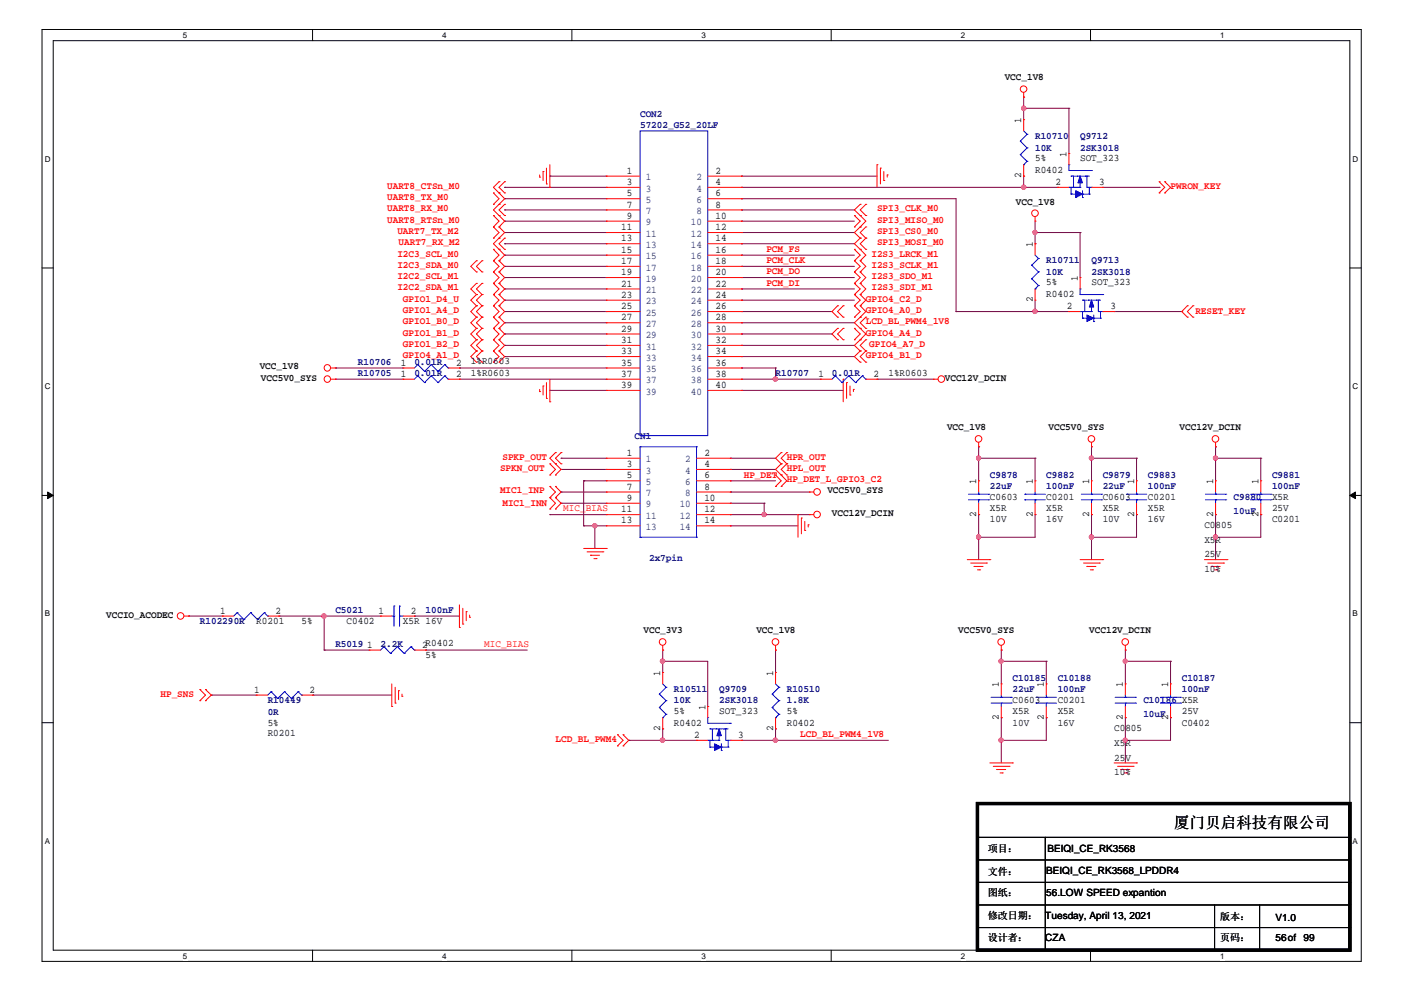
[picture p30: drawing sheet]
<svg xmlns="http://www.w3.org/2000/svg" width="297mm" height="210mm" viewBox="0 0 297 210" stroke-linecap="round" stroke-linejoin="round" font-family="sans-serif">
<defs><g id="words">
<text font-size="3.3" x="248.4" y="175.1">厦门贝启科技有限公司</text>
<g font-size="2.2">
<text x="216.1" y="26" transform="rotate(-90 216.1 26)">1</text>
<text x="225.6" y="33.2" transform="rotate(-90 225.6 33.2)">1</text>
<text x="132.6" y="36.8">1</text>
<text x="132.6" y="39.1">3</text>
<text x="132.6" y="41.5">5</text>
<text x="151.4" y="36.8">2</text>
<text x="151.4" y="39.1">4</text>
<text x="151.4" y="41.5">6</text>
<text x="216.1" y="37.7" transform="rotate(-90 216.1 37.7)">2</text>
<text x="223.3" y="39.1">2</text>
<text x="232.6" y="39.1">3</text>
<text x="132.6" y="43.9">7</text>
<text x="132.6" y="46.3">9</text>
<text x="151.4" y="43.9">8</text>
<text x="151.4" y="46.3">10</text>
<text x="131.4" y="48.7">11</text>
<text x="131.4" y="51.1">13</text>
<text x="131.4" y="53.5">15</text>
<text x="151.4" y="48.7">12</text>
<text x="151.4" y="51.1">14</text>
<text x="151.4" y="53.5">16</text>
<text x="218.5" y="52.3" transform="rotate(-90 218.5 52.3)">1</text>
<text x="131.4" y="55.9">17</text>
<text x="131.4" y="58.2">19</text>
<text x="151.4" y="55.9">18</text>
<text x="151.4" y="58.2">20</text>
<text x="228" y="59.5" transform="rotate(-90 228 59.5)">1</text>
<text x="131.4" y="60.6">21</text>
<text x="131.4" y="63">23</text>
<text x="131.4" y="65.4">25</text>
<text x="151.4" y="60.6">22</text>
<text x="151.4" y="63">24</text>
<text x="151.4" y="65.4">26</text>
<text x="218.5" y="64" transform="rotate(-90 218.5 64)">2</text>
<text x="225.7" y="65.4">2</text>
<text x="234.9" y="65.4">3</text>
<text x="131.4" y="67.8">27</text>
<text x="131.4" y="70.2">29</text>
<text x="151.4" y="67.8">28</text>
<text x="151.4" y="70.2">30</text>
<text x="84.8" y="77.4">1</text>
<text x="96.5" y="77.4">2</text>
<text x="131.4" y="72.6">31</text>
<text x="131.4" y="74.9">33</text>
<text x="131.4" y="77.4">35</text>
<text x="151.4" y="72.6">32</text>
<text x="151.4" y="74.9">34</text>
<text x="151.4" y="77.4">36</text>
<text x="84.8" y="79.7">1</text>
<text x="96.5" y="79.7">2</text>
<text x="131.4" y="79.7">37</text>
<text x="131.4" y="82.1">39</text>
<text x="151.4" y="79.7">38</text>
<text x="151.4" y="82.1">40</text>
<text x="173.2" y="79.7">1</text>
<text x="184.8" y="79.7">2</text>
<text x="132.6" y="96.4">1</text>
<text x="132.6" y="98.8">3</text>
<text x="132.6" y="101.2">5</text>
<text x="149" y="96.4">2</text>
<text x="149" y="98.8">4</text>
<text x="149" y="101.2">6</text>
<text x="132.6" y="103.6">7</text>
<text x="132.6" y="106">9</text>
<text x="149" y="103.6">8</text>
<text x="149" y="106">10</text>
<text x="206.5" y="102.5" transform="rotate(-90 206.5 102.5)">1</text>
<text x="218.5" y="102.5" transform="rotate(-90 218.5 102.5)">1</text>
<text x="230.4" y="102.5" transform="rotate(-90 230.4 102.5)">1</text>
<text x="239.9" y="102.5" transform="rotate(-90 239.9 102.5)">1</text>
<text x="256.7" y="102.5" transform="rotate(-90 256.7 102.5)">1</text>
<text x="266.2" y="102.5" transform="rotate(-90 266.2 102.5)">1</text>
<text x="131.4" y="108.4">11</text>
<text x="131.4" y="110.8">13</text>
<text x="149" y="108.4">12</text>
<text x="149" y="110.8">14</text>
<text x="206.5" y="109.3" transform="rotate(-90 206.5 109.3)">2</text>
<text x="218.5" y="109.3" transform="rotate(-90 218.5 109.3)">2</text>
<text x="230.4" y="109.3" transform="rotate(-90 230.4 109.3)">2</text>
<text x="239.9" y="109.3" transform="rotate(-90 239.9 109.3)">2</text>
<text x="256.7" y="109.3" transform="rotate(-90 256.7 109.3)">2</text>
<text x="266.2" y="109.3" transform="rotate(-90 266.2 109.3)">2</text>
<text x="46.6" y="129.9">1</text>
<text x="58.3" y="129.9">2</text>
<text x="80.1" y="129.9">1</text>
<text x="86.9" y="129.9">2</text>
<text x="77.7" y="137">1</text>
<text x="89.3" y="137">2R0402</text>
<text x="139.7" y="143.1" transform="rotate(-90 139.7 143.1)">1</text>
<text x="163.6" y="143.1" transform="rotate(-90 163.6 143.1)">1</text>
<text x="53.8" y="146.6">1</text>
<text x="65.4" y="146.6">2</text>
<text x="211.3" y="145.4" transform="rotate(-90 211.3 145.4)">1</text>
<text x="220.9" y="145.4" transform="rotate(-90 220.9 145.4)">1</text>
<text x="237.6" y="145.4" transform="rotate(-90 237.6 145.4)">1</text>
<text x="247.1" y="145.4" transform="rotate(-90 247.1 145.4)">1</text>
<text x="139.7" y="154.7" transform="rotate(-90 139.7 154.7)">2</text>
<text x="149.2" y="150.2" transform="rotate(-90 149.2 150.2)">1</text>
<text x="163.6" y="154.7" transform="rotate(-90 163.6 154.7)">2</text>
<text x="211.3" y="152.3" transform="rotate(-90 211.3 152.3)">2</text>
<text x="220.9" y="152.3" transform="rotate(-90 220.9 152.3)">2</text>
<text x="237.6" y="152.3" transform="rotate(-90 237.6 152.3)">2</text>
<text x="247.1" y="152.3" transform="rotate(-90 247.1 152.3)">2</text>
<text x="146.9" y="156.1">2</text>
<text x="156.2" y="156.1">3</text>
</g>
<g font-size="2.2" fill="#004080">
<text x="136.6" y="38.2">1</text>
<text x="136.6" y="40.5">3</text>
<text x="147.4" y="38.2">2</text>
<text x="147.4" y="40.5">4</text>
<text x="136.6" y="42.9">5</text>
<text x="136.6" y="45.3">7</text>
<text x="136.6" y="47.7">9</text>
<text x="146.2" y="47.7">10</text>
<text x="147.4" y="42.9">6</text>
<text x="147.4" y="45.3">8</text>
<text x="136.6" y="50.1">11</text>
<text x="136.6" y="52.5">13</text>
<text x="146.2" y="50.1">12</text>
<text x="146.2" y="52.5">14</text>
<text x="136.6" y="54.9">15</text>
<text x="136.6" y="57.2">17</text>
<text x="136.6" y="59.6">19</text>
<text x="146.2" y="54.9">16</text>
<text x="146.2" y="57.2">18</text>
<text x="146.2" y="59.6">20</text>
<text x="136.6" y="62">21</text>
<text x="136.6" y="64.4">23</text>
<text x="146.2" y="62">22</text>
<text x="146.2" y="64.4">24</text>
<text x="136.6" y="66.8">25</text>
<text x="136.6" y="69.2">27</text>
<text x="136.6" y="71.6">29</text>
<text x="146.2" y="66.8">26</text>
<text x="146.2" y="69.2">28</text>
<text x="146.2" y="71.6">30</text>
<text x="136.6" y="74">31</text>
<text x="136.6" y="76.3">33</text>
<text x="146.2" y="74">32</text>
<text x="146.2" y="76.3">34</text>
<text x="136.6" y="78.8">35</text>
<text x="136.6" y="81.1">37</text>
<text x="136.6" y="83.5">39</text>
<text x="146.2" y="78.8">36</text>
<text x="146.2" y="81.1">38</text>
<text x="146.2" y="83.5">40</text>
<text x="136.6" y="97.8">1</text>
<text x="136.6" y="100.2">3</text>
<text x="145" y="97.8">2</text>
<text x="145" y="100.2">4</text>
<text x="136.6" y="102.6">5</text>
<text x="136.6" y="105">7</text>
<text x="136.6" y="107.4">9</text>
<text x="143.8" y="107.4">10</text>
<text x="145" y="102.6">6</text>
<text x="145" y="105">8</text>
<text x="136.6" y="109.8">11</text>
<text x="136.6" y="112.2">13</text>
<text x="143.8" y="109.8">12</text>
<text x="143.8" y="112.2">14</text>
</g>
<g font-size="2.1">
<text x="212.6" y="17">VCC_1V8</text>
<text x="219" y="34.1">5%</text>
<text x="228.5" y="34.1">SOT_323</text>
<text x="219" y="36.5">R0402</text>
<text x="214.9" y="43.3">VCC_1V8</text>
<text x="221.4" y="62.8">R0402</text>
<text x="221.4" y="60.4">5%</text>
<text x="230.9" y="60.4">SOT_323</text>
<text x="99.6" y="77.1">1%R0603</text>
<text x="54.9" y="78.2">VCC_1V8</text>
<text x="55.2" y="80.5">VCC5V0_SYS</text>
<text x="99.6" y="79.5">1%R0603</text>
<text x="188" y="79.5">1%R0603</text>
<text x="199.9" y="80.5">VCC12V_DCIN</text>
<text x="200.4" y="91">VCC_1V8</text>
<text x="221.8" y="91">VCC5V0_SYS</text>
<text x="249.6" y="91">VCC12V_DCIN</text>
<text x="175" y="104.4">VCC5V0_SYS</text>
<text x="209.4" y="105.8">C0603</text>
<text x="221.4" y="105.8">C0201</text>
<text x="233.3" y="105.8">C0603</text>
<text x="242.9" y="105.8">C0201</text>
<text x="269.1" y="105.8">X5R</text>
<text x="176" y="109.2">VCC12V_DCIN</text>
<text x="209.4" y="108.1">X5R</text>
<text x="209.4" y="110.5">10V</text>
<text x="221.4" y="108.1">X5R</text>
<text x="221.4" y="110.5">16V</text>
<text x="233.3" y="108.1">X5R</text>
<text x="233.3" y="110.5">10V</text>
<text x="242.9" y="108.1">X5R</text>
<text x="242.9" y="110.5">16V</text>
<text x="254.8" y="111.7">C0805</text>
<text x="269.1" y="110.5">C0201</text>
<text x="269.1" y="108.1">25V</text>
<text x="254.8" y="114.8">X5R</text>
<text x="254.8" y="118">25V</text>
<text x="254.8" y="121">10%</text>
<text x="22.5" y="130.7">VCCIO_ACODEC</text>
<text x="54.2" y="132">R0201</text>
<text x="63.8" y="132">5%</text>
<text x="73.3" y="132">C0402</text>
<text x="85.3" y="132">X5R 16V</text>
<text x="136.1" y="134">VCC_3V3</text>
<text x="160" y="134">VCC_1V8</text>
<text x="202.7" y="134">VCC5V0_SYS</text>
<text x="230.5" y="134">VCC12V_DCIN</text>
<text x="90" y="139.2">5%</text>
<text x="214.2" y="148.7">C0603</text>
<text x="223.8" y="148.7">C0201</text>
<text x="56.6" y="155.7">R0201</text>
<text x="56.6" y="153.5">5%</text>
<text x="142.6" y="153.5">R0402</text>
<text x="142.6" y="151.1">5%</text>
<text x="152.1" y="151.1">SOT_323</text>
<text x="166.5" y="153.5">R0402</text>
<text x="166.5" y="151.1">5%</text>
<text x="214.2" y="151.1">X5R</text>
<text x="214.2" y="153.5">10V</text>
<text x="223.8" y="151.1">X5R</text>
<text x="223.8" y="153.5">16V</text>
<text x="235.7" y="154.7">C0805</text>
<text x="250" y="153.5">C0402</text>
<text x="250" y="151.1">25V</text>
<text x="235.7" y="157.8">X5R</text>
<text x="235.7" y="160.9">25V</text>
<text x="235.7" y="164">10%</text>
<text x="209" y="185.1">文件：</text>
<text x="209" y="180.3">项目：</text>
<text x="221.4" y="184.8">BEIQI_CE_RK3568_LPDDR4</text>
<text x="221.6" y="180.3">BEIQI_CE_RK3568</text>
<text x="209" y="189.6">图纸：</text>
<text x="221.4" y="189.6">56.LOW SPEED expantion</text>
<text x="209" y="194.4">修改日期：</text>
<text x="221.1" y="194.4">Tuesday, April 13, 2021</text>
<text x="258.1" y="194.6">版本：</text>
<text x="269.8" y="194.9">V1.0</text>
<text x="209" y="199.2">设计者：</text>
<text x="221.1" y="199.2">CZA</text>
<text x="258.1" y="199.2">页码：</text>
<text x="269.8" y="199.2">56of</text>
<text x="275.8" y="199.2">99</text>
</g>
<g font-size="2.1" fill="#000080">
<text x="135.4" y="24.7">CON2</text>
<text x="135.4" y="27.1">57202_G52_20LF</text>
<text x="219" y="29.4">R10710</text>
<text x="228.5" y="29.4">Q9712</text>
<text x="219" y="31.8">10K</text>
<text x="228.5" y="31.8">2SK3018</text>
<text x="221.4" y="55.7">R10711</text>
<text x="221.4" y="58.1">10K</text>
<text x="230.9" y="55.7">Q9713</text>
<text x="230.9" y="58.1">2SK3018</text>
<text x="75.7" y="77.2">R10706</text>
<text x="87.7" y="77.2">0.01R</text>
<text x="75.7" y="79.6">R10705</text>
<text x="87.7" y="79.6">0.01R</text>
<text x="164.1" y="79.6">R10707</text>
<text x="176" y="79.6">0.01R</text>
<text x="134.2" y="92.9">CN1</text>
<text x="209.4" y="101.1">C9878</text>
<text x="221.4" y="101.1">C9882</text>
<text x="233.3" y="101.1">C9879</text>
<text x="242.9" y="101.1">C9883</text>
<text x="269.1" y="101.1">C9881</text>
<text x="209.4" y="103.5">22uF</text>
<text x="221.4" y="103.5">100nF</text>
<text x="233.3" y="103.5">22uF</text>
<text x="242.9" y="103.5">100nF</text>
<text x="261" y="105.8">C9880</text>
<text x="269.1" y="103.5">100nF</text>
<text x="261" y="108.7">10uF</text>
<text x="137.3" y="118.8">2x7pin</text>
<text x="71" y="129.7">C5021</text>
<text x="90" y="129.7">100nF</text>
<text x="42.3" y="132.1">R102290R</text>
<text x="71" y="136.9">R5019</text>
<text x="80.5" y="136.9">2.2K</text>
<text x="56.6" y="148.8">R10449</text>
<text x="142.6" y="146.4">R10511</text>
<text x="142.6" y="148.8">10K</text>
<text x="152.1" y="146.4">Q9709</text>
<text x="152.1" y="148.8">2SK3018</text>
<text x="166.5" y="146.4">R10510</text>
<text x="166.5" y="148.8">1.8K</text>
<text x="214.2" y="144">C10185</text>
<text x="214.2" y="146.4">22uF</text>
<text x="223.8" y="144">C10188</text>
<text x="223.8" y="146.4">100nF</text>
<text x="241.9" y="148.8">C10186 X5R</text>
<text x="250" y="144">C10187</text>
<text x="250" y="146.4">100nF</text>
<text x="56.6" y="151.2">0R</text>
<text x="241.9" y="151.7">10uF</text>
</g>
<g font-size="2.1" fill="#f00">
<text x="81.9" y="39.9">UART8_CTSn_M0</text>
<text x="247.6" y="39.9">PWRON_KEY</text>
<text x="81.9" y="42.3">UART8_TX_M0</text>
<text x="81.9" y="44.7">UART8_RX_M0</text>
<text x="81.9" y="47.1">UART8_RTSn_M0</text>
<text x="185.5" y="47.1">SPI3_MISO_M0</text>
<text x="185.5" y="44.7">SPI3_CLK_M0</text>
<text x="84.1" y="49.5">UART7_TX_M2</text>
<text x="84.3" y="51.9">UART7_RX_M2</text>
<text x="162.1" y="53.3">PCM_FS</text>
<text x="185.5" y="49.5">SPI3_CS0_M0</text>
<text x="185.5" y="51.9">SPI3_MOSI_M0</text>
<text x="84.1" y="56.7">I2C3_SDA_M0</text>
<text x="84.1" y="54.3">I2C3_SCL_M0</text>
<text x="84.1" y="59.1">I2C2_SCL_M1</text>
<text x="162.1" y="55.7">PCM_CLK</text>
<text x="162.1" y="58.1">PCM_DO</text>
<text x="184.4" y="59.1">I2S3_SDO_M1</text>
<text x="184.4" y="56.7">I2S3_SCLK_M1</text>
<text x="184.4" y="54.3">I2S3_LRCK_M1</text>
<text x="84.1" y="61.4">I2C2_SDA_M1</text>
<text x="85.3" y="63.8">GPIO1_D4_U</text>
<text x="162.1" y="60.5">PCM_DI</text>
<text x="183.2" y="63.8">GPIO4_C2_D</text>
<text x="184.4" y="61.4">I2S3_SDI_M1</text>
<text x="85.3" y="66.2">GPIO1_A4_D</text>
<text x="85.3" y="71">GPIO1_B1_D</text>
<text x="85.3" y="68.6">GPIO1_B0_D</text>
<text x="183.2" y="71">GPIO4_A4_D</text>
<text x="183.2" y="66.2">GPIO4_A0_D</text>
<text x="183.2" y="68.6">LCD_BL_PWM4_1V8</text>
<text x="252.9" y="66.4">RESET_KEY</text>
<text x="85.3" y="75.7">GPIO4_A1_D</text>
<text x="85.3" y="73.4">GPIO1_B2_D</text>
<text x="183.2" y="75.7">GPIO4_B1_D</text>
<text x="183.9" y="73.4">GPIO4_A7_D</text>
<text x="105.8" y="99.6">SPKN_OUT</text>
<text x="106.3" y="97.3">SPKP_OUT</text>
<text x="157.4" y="101.1">HP_DET</text>
<text x="166.5" y="99.6">HPL_OUT</text>
<text x="166.5" y="97.3">HPR_OUT</text>
<text x="105.8" y="104.4">MIC1_INP</text>
<text x="106.3" y="107">MIC1_INN</text>
<text x="166.5" y="102">HP_DET_L_GPIO3_C2</text>
<text x="119.2" y="108.2">MIC_BIAS</text>
<text x="102.4" y="136.9">MIC_BIAS</text>
<text x="34" y="147.4">HP_SNS</text>
<text x="169.3" y="156">LCD_BL_PWM4_1V8</text>
<text x="117.5" y="156.9">LCD_BL_PWM4</text>
</g>
<g font-size="1.7">
<text x="38.7" y="8">5</text>
<text x="93.6" y="8">4</text>
<text x="148.4" y="8">3</text>
<text x="203.3" y="8">2</text>
<text x="258.1" y="8">1</text>
<text x="9.5" y="34.2">D</text>
<text x="286.2" y="34.2">D</text>
<text x="9.5" y="82.3">C</text>
<text x="286.2" y="82.3">C</text>
<text x="9.5" y="130.4">B</text>
<text x="286.2" y="130.4">B</text>
<text x="9.5" y="178.5">A</text>
<text x="286.2" y="178.5">A</text>
<text x="38.7" y="202.8">5</text>
<text x="93.6" y="202.8">4</text>
<text x="148.4" y="202.8">3</text>
<text x="203.3" y="202.8">2</text>
<text x="258.1" y="202.8">1</text>
</g>
</g></defs>
<path d="M8.9 6.2h279.1v197.2h-279.1zM11.3 8.6h274.3v192.5h-274.3z" fill="none" stroke="#000" stroke-width=".21"/>
<g fill="#fff">
<path d="M38.7 6.5h.9v1.9h-.9z"/>
<path d="M38.7 201.3h.9v1.9h-.9z"/>
</g>
<path d="M66.1 6.2v2.4M66.1 201.1v2.3" fill="none" stroke="#000" stroke-width=".21"/>
<g fill="#fff">
<path d="M93.6 6.5h.9v1.9h-.9z"/>
<path d="M93.6 201.3h.9v1.9h-.9z"/>
</g>
<path d="M121 6.2v2.4M121 201.1v2.3" fill="none" stroke="#000" stroke-width=".21"/>
<g fill="#fff">
<path d="M148.4 6.5h1v1.9h-1z"/>
<path d="M148.4 201.3h1v1.9h-1z"/>
</g>
<path d="M175.9 6.2v2.4M175.9 201.1v2.3" fill="none" stroke="#000" stroke-width=".21"/>
<g fill="#fff">
<path d="M203.3 6.5h.9v1.9h-.9z"/>
<path d="M203.3 201.3h.9v1.9h-.9z"/>
</g>
<path d="M230.7 6.2v2.4M230.7 201.1v2.3" fill="none" stroke="#000" stroke-width=".21"/>
<g fill="#fff">
<path d="M258.1 6.5h1v1.9h-1z"/>
<path d="M258.1 201.3h1v1.9h-1z"/>
<path d="M9.5 32.7h1.2v1.9h-1.2z"/>
<path d="M286.2 32.7h1.2v1.9h-1.2z"/>
<path d="M9.5 80.7h1.2v1.9h-1.2z"/>
<path d="M286.2 80.7h1.2v1.9h-1.2z"/>
</g>
<path d="M8.9 56.7h2.4M285.6 56.7h2.4" fill="none" stroke="#000" stroke-width=".21"/>
<g fill="#fff">
<path d="M9.5 128.9h1.1v1.9h-1.1z"/>
<path d="M286.2 128.9h1.1v1.9h-1.1z"/>
</g>
<path d="M8.9 104.8h2.4M285.6 104.8h2.4" fill="none" stroke="#000" stroke-width=".21"/>
<g fill="#000" stroke="#000" stroke-width=".21">
<path d="M10.1 104.1l1.2 .7-1.2 .7z" fill-rule="evenodd"/>
<path d="M285.6 104.8l1.2-.7v1.4z" fill-rule="evenodd"/>
</g>
<g fill="#fff">
<path d="M9.5 177h1.1v1.9h-1.1z"/>
<path d="M286.2 177h1.1v1.9h-1.1z"/>
</g>
<g fill="none" stroke="#000" stroke-width=".21">
<path d="M8.9 152.9h2.4M285.6 152.9h2.4M206.8 177.2h78.8M221.1 177.2v23.9M285.6 177.2h.1M206.8 186.7h78.8M206.8 191.5h78.8M206.8 196.3h78.8M206.8 182h78.8M257 191.5v9.6M266.5 191.5v9.6M285.6 186.7h.1"/>
<path d="M285.6 191.5h.1M285.6 196.3h.1M285.6 182h.1M221.1 201.1h.1M257 201.1h.1M266.5 201.1h.1"/>
</g>
<g fill="none" stroke="#800040" stroke-width=".21">
<path d="M106.8 39.6h.1M106.8 39.6h21.5M116.3 37.3h.1M116.3 37.3h12M156.9 37.3h.1M156.9 39.6h.1M156.9 39.6h66.9M156.9 37.3h28.6M216.6 22.9h.1M216.6 37.3h.1M216.6 20.5h.1M216.6 39.6h.1"/>
<path d="M216.6 20.5v4.8M216.6 37.3v2.3M216.6 22.9h9.5M226.1 22.9h.1M226.1 22.9v9.6M233.3 39.6h11.9M245.2 39.6h.1M106.8 42.1h.1M106.8 44.4h.1M106.8 46.8h.1M106.8 49.2h.1M106.8 51.6h.1"/>
<path d="M106.8 54h.1M106.8 56.4h.1M106.8 58.7h.1M106.8 42.1h21.5M106.8 44.4h21.5M106.8 46.8h21.5M106.8 49.2h21.5M106.8 51.6h21.5M106.8 54h21.5M106.8 56.4h21.5M106.8 58.7h21.5M156.9 56.4h.1"/>
<path d="M156.9 54h.1M156.9 58.7h.1M156.9 44.4h.1M156.9 46.8h.1M156.9 49.2h.1M156.9 51.6h.1M156.9 42.1h.1M156.9 42.1h45.4v23.8M156.9 44.4h23.9M156.9 46.8h23.9M156.9 49.2h23.9M156.9 51.6h23.9"/>
<path d="M156.9 54h23.9M156.9 56.4h23.9M156.9 58.7h23.9M219 51.6h.1M219 49.2h.1M219 49.2h9.5M219 46.8v4.8M228.5 49.2h.1M228.5 49.2v9.5M71 77.9h.1M71 77.9h14.3M97.2 77.9h.1"/>
<path d="M97.2 77.9h31.1M106.8 61.1h.1M106.8 75.5h.1M106.8 70.7h.1M106.8 68.3h.1M106.8 65.9h.1M106.8 63.5h.1M106.8 73.1h.1M106.8 61.1h21.5M106.8 75.5h21.5M106.8 70.7h21.5M106.8 63.5h21.5"/>
<path d="M106.8 65.9h21.5M106.8 68.3h21.5M106.8 73.1h21.5M156.9 61.1h.1M156.9 77.9h.1M156.9 75.5h.1M156.9 70.7h.1M156.9 63.5h.1M156.9 65.9h.1M156.9 73.1h.1M156.9 68.3h.1M156.9 61.1h23.9"/>
<path d="M156.9 77.9h7.2M156.9 75.5h23.9M156.9 70.7h19.1M156.9 63.5h23.9M156.9 65.9h19.1M156.9 68.3h23.9M156.9 73.1h23.9M164.1 77.9h.1M164.1 77.9v2.3M202.3 65.9h.1M202.3 65.9h23.8M219 65.9h.1"/>
<path d="M219 63.5v2.4M235.7 65.9h14.3M250 65.9h.1M71 80.2h.1M71 80.2h14.3M97.2 80.2h.1M97.2 80.2h31.1M116.3 82.6h.1M116.3 82.6h12M118.7 99.3h.1M118.7 97h.1M118.7 97h9.6"/>
<path d="M118.7 99.3h9.6M154.5 97h.1M154.5 99.3h.1M154.5 97h9.6M154.5 99.3h9.6M156.9 82.6h.1M156.9 80.2h.1M156.9 82.6h21.5M156.9 80.2h16.7M164.1 80.2h.1M185.5 80.2h.1M185.5 80.2h12"/>
<path d="M207.1 97h.1M207.1 94.5h.1M207.1 94.5v7.2M207.1 97h11.9M219 97h.1M219 97v4.7M230.9 97h.1M230.9 94.5h.1M230.9 97h9.6M230.9 94.5v7.2M240.5 97h.1M240.5 97v4.7"/>
<path d="M257.2 97h.1M257.2 94.5h.1M257.2 97h9.5M257.2 94.5v7.2M266.7 97h.1M266.7 97v4.7M116.3 108.9h.1M116.3 108.9h12M118.7 104.1h.1M118.7 106.5h.1M118.7 104.1h9.6M118.7 106.5h9.6"/>
<path d="M123.5 101.7h.1M123.5 111.3h.1M123.5 101.7h4.8M123.5 111.3h4.8M123.5 101.7v9.6M125.9 111.3h.1M125.9 111.3v4.7M154.5 101.7h.1M154.5 108.9h.1M154.5 111.3h.1M154.5 106.5h.1M154.5 104.1h.1"/>
<path d="M154.5 101.7h9.6M154.5 108.9h16.7M154.5 104.1h16.7M154.5 106.5h7.2M154.5 111.3h14.3M161.7 108.9h.1M161.7 106.5h.1M161.7 106.5v2.4M207.1 108.9h.1M207.1 113.7h.1M207.1 108.9v9.5M219 108.9h.1"/>
<path d="M219 108.9v4.8h-11.9M230.9 108.9h.1M230.9 113.7h.1M230.9 108.9v9.5M240.5 108.9h.1M240.5 108.9v4.8h-9.6M257.2 108.9h.1M257.2 113.7h.1M257.2 108.9v9.5M266.7 108.9h.1M266.7 108.9v4.8h-9.5M39.9 130.4h.1"/>
<path d="M39.9 130.4h7.2M59 130.4h.1M59 130.4h21.5M68.6 137.6h.1M68.6 130.4h.1M68.6 137.6h9.5M68.6 130.4v7.2M87.7 130.4h.1M87.7 130.4h9.5M90 137.6h.1M90 137.6h21.5M140.2 139.9h.1"/>
<path d="M140.2 137.6h.1M140.2 139.9h9.5v9.6M140.2 137.6v4.7M164.1 137.6h.1M164.1 137.6v4.7M211.8 139.9h.1M211.8 137.6h.1M211.8 137.6v7.1M211.8 139.9h9.6M221.4 139.9h.1M221.4 139.9v4.8M238.1 139.9h.1"/>
<path d="M238.1 137.6h.1M238.1 139.9h9.5M238.1 137.6v7.1M247.6 139.9h.1M247.6 139.9v4.8M44.7 147.1h.1M44.7 147.1h9.5M66.2 147.1h.1M66.2 147.1h16.7M133 156.6h.1M133 156.6h14.4M140.2 154.2h.1"/>
<path d="M140.2 156.6h.1M140.2 154.2v2.4M149.7 149.5h.1M156.9 156.6h.1M156.9 156.6h31.1M164.1 156.6h.1M164.1 154.2h.1M164.1 154.2v2.4M211.8 151.9h.1M211.8 156.6h.1M211.8 151.9v9.5M221.4 151.9h.1"/>
<path d="M221.4 151.9v4.7h-9.6M238.1 151.9h.1M238.1 156.6h.1M238.1 151.9v9.5M247.6 151.9h.1M247.6 151.9v4.7h-9.5"/>
</g>
<g fill="#f0f" stroke="#f0f" stroke-width=".21">
<circle cx="164" cy="80.2" r=".46"/>
<circle cx="207" cy="96.9" r=".45"/>
<circle cx="207" cy="113.6" r=".46"/>
<circle cx="230.9" cy="113.6" r=".46"/>
<circle cx="230.9" cy="96.9" r=".45"/>
<circle cx="257.1" cy="113.6" r=".46"/>
<circle cx="257.1" cy="96.9" r=".45"/>
<circle cx="68.5" cy="130.4" r=".47"/>
<circle cx="161.6" cy="108.9" r=".45"/>
<circle cx="211.8" cy="156.6" r=".46"/>
<circle cx="211.8" cy="139.9" r=".46"/>
<circle cx="238.1" cy="156.6" r=".45"/>
<circle cx="238.1" cy="139.9" r=".45"/>
<circle cx="125.8" cy="111.2" r=".45"/>
<circle cx="164" cy="156.6" r=".46"/>
<circle cx="140.2" cy="156.6" r=".46"/>
<circle cx="140.2" cy="139.9" r=".46"/>
<circle cx="216.6" cy="22.9" r=".47"/>
<circle cx="216.6" cy="39.6" r=".46"/>
<circle cx="218.9" cy="65.9" r=".46"/>
<circle cx="219" cy="49.2" r=".45"/>
</g>
<g fill="none" stroke="#f00" stroke-width=".21">
<path d="M216.6 19.6v.9M105.6 38.5h.1M105.6 38.5l-1.2 1.1 1.2 1.2M106.8 38.5h.1M106.8 38.5l-1.2 1.1 1.2 1.2M114.2 37.5h.1M114.2 37v.5M114.9 36.3h.1M114.9 36.3v1.9M115.6 38.9h.1M115.6 35.6v3.3M116.3 39.6h.1"/>
<path d="M116.3 34.9v4.7M128.3 37.3h.1M128.3 39.6h.1M128.3 37.3h7.1M128.3 39.6h7.1M149.7 37.3h7.2M149.7 39.6h7.2M156.9 37.3h.1M156.9 39.6h.1M185.5 34.9h.1M185.5 34.9v4.7M186.3 35.6h.1"/>
<path d="M186.3 35.6v3.3M187 38.2h.1M187 36.3v1.9M187.7 37h.1M187.7 37v.5M216.6 20.5h.1M216.6 25.3h.1M216.6 37.3h.1M216.6 25.3v2.4M216.6 34.9v2.4M223.8 39.6h.1M223.8 39.6h2.3"/>
<path d="M226.1 32.5h.1M226.1 32.5v2.4M230.9 39.6h2.4M233.3 39.6h.1M245.2 38.5h.1M245.2 38.5l1.2 1.1-1.2 1.2M246.4 38.5h.1M246.4 38.5l1.2 1.1-1.2 1.2M100.8 57.5h.1M100.8 55.2h.1M100.8 60h.1M100.8 55.2l-1.2 1.2 1.2 1.1"/>
<path d="M100.8 60l-1.2 1.1 1.2 1.2M102 57.5h.1M102 55.2h.1M102 60h.1M102 60l-1.2 1.1 1.2 1.2M102 55.2l-1.2 1.2 1.2 1.1M104.4 40.8h.1M104.4 43.2h.1M104.4 45.6h.1M104.4 48h.1M104.4 57.5h.1M104.4 55.2h.1"/>
<path d="M104.4 52.8h.1M104.4 50.4h.1M104.4 60h.1M104.4 40.8l1.2 1.3-1.2 1.1M104.4 45.6l1.2 1.2-1.2 1.2M104.4 55.2l1.2 1.2-1.2 1.1M104.4 60l1.2 1.1-1.2 1.2M104.4 52.8l1.2 1.2-1.2 1.2M104.4 48l1.2 1.2-1.2 1.2M104.4 57.5l1.2 1.2-1.2 1.3M105.6 43.2h.1M105.6 40.8h.1"/>
<path d="M105.6 45.6h.1M105.6 48h.1M105.6 55.2h.1M105.6 57.5h.1M105.6 52.8h.1M105.6 50.4h.1M105.6 60h.1M105.6 40.8l1.2 1.3-2.4 2.3 2.4 2.4-1.2 1.2M105.6 55.2l1.2 1.2-1.2 1.1M105.6 48l1.2 1.2-2.4 2.4 1.2 1.2M105.6 52.8l1.2 1.2-1.2 1.2M105.6 60l1.2 1.1-1.2 1.2"/>
<path d="M105.6 57.5l1.2 1.2-1.2 1.3M106.8 43.2h.1M106.8 45.6h.1M106.8 40.8h.1M106.8 50.4h.1M106.8 52.8h.1M106.8 43.2l-1.2 1.2 1.2 1.2M106.8 50.4l-1.2 1.2 1.2 1.2M128.3 42.1h.1M128.3 44.4h.1M128.3 46.8h.1M128.3 49.2h.1"/>
<path d="M128.3 51.6h.1M128.3 54h.1M128.3 56.4h.1M128.3 58.7h.1M128.3 42.1h7.1M128.3 44.4h7.1M128.3 46.8h7.1M128.3 49.2h7.1M128.3 51.6h7.1M128.3 54h7.1M128.3 56.4h7.1M128.3 58.7h7.1"/>
<path d="M149.7 42.1h7.2M149.7 44.4h7.2M149.7 46.8h7.2M149.7 49.2h7.2M149.7 51.6h7.2M149.7 54h7.2M149.7 56.4h7.2M149.7 58.7h7.2M156.9 42.1h.1M156.9 44.4h.1M156.9 46.8h.1M156.9 49.2h.1"/>
<path d="M156.9 51.6h.1M156.9 54h.1M156.9 56.4h.1M156.9 58.7h.1M180.8 48h.1M180.8 45.6h.1M180.8 60h.1M180.8 57.5h.1M180.8 55.2h.1M180.8 52.8h.1M180.8 45.6l1.2 1.2-1.2 1.2M180.8 57.5l1.2 1.2-1.2 1.3"/>
<path d="M180.8 60l1.2 1.1-1.2 1.2M180.8 55.2l1.2 1.2-1.2 1.1M180.8 52.8l1.2 1.2-1.2 1.2M182 48h.1M182 45.6h.1M182 43.2h.1M182 50.4h.1M182 52.8h.1M182 60h.1M182 57.5h.1M182 55.2h.1M182 45.6l1.2 1.2-1.2 1.2"/>
<path d="M182 43.2l-1.2 1.2 1.2 1.2M182 48l-1.2 1.2 1.2 1.2M182 50.4l-1.2 1.2 1.2 1.2M182 57.5l1.2 1.2-1.2 1.3M182 60l1.2 1.1-1.2 1.2M182 55.2l1.2 1.2-1.2 1.1M182 52.8l1.2 1.2-1.2 1.2M183.2 45.6h.1M183.2 43.2h.1M183.2 50.4h.1M183.2 48h.1M183.2 52.8h.1"/>
<path d="M183.2 43.2l-1.2 1.2 1.2 1.2M183.2 48l-1.2 1.2 1.2 1.2M183.2 50.4l-1.2 1.2 1.2 1.2M219 46.8h.1M219 51.6h.1M219 45.9v.9M219 51.6v2.4M228.5 58.7h.1M228.5 58.7v2.4M245.2 40.8h.1M246.4 40.8h.1M70 77.9h1"/>
<path d="M71 77.9h.1M85.3 77.9h.1M85.3 77.9h2.4M94.8 77.9h2.4M97.2 77.9h.1M100.8 76.6h.1M100.8 74.3h.1M100.8 62.3h.1M100.8 67.1h.1M100.8 64.7h.1M100.8 71.9h.1M100.8 69.5h.1"/>
<path d="M100.8 62.3l-1.2 1.2 1.2 1.2M100.8 67.1l-1.2 1.2 1.2 1.2M100.8 74.3l-1.2 1.2 1.2 1.1M100.8 71.9l-1.2 1.2 1.2 1.2M100.8 64.7l-1.2 1.2 1.2 1.2M100.8 69.5l-1.2 1.2 1.2 1.2M102 76.6h.1M102 74.3h.1M102 62.3h.1M102 67.1h.1M102 64.7h.1M102 71.9h.1"/>
<path d="M102 69.5h.1M102 74.3l-1.2 1.2 1.2 1.1M102 64.7l-1.2 1.2 1.2 1.2M102 69.5l-1.2 1.2 1.2 1.2M102 71.9l-1.2 1.2 1.2 1.2M102 62.3l-1.2 1.2 1.2 1.2M102 67.1l-1.2 1.2 1.2 1.2M104.4 76.6h.1M104.4 74.3h.1M104.4 62.3h.1M104.4 67.1h.1M104.4 64.7h.1"/>
<path d="M104.4 71.9h.1M104.4 69.5h.1M104.4 74.3l1.2 1.2-1.2 1.1M104.4 64.7l1.2 1.2-1.2 1.2M104.4 69.5l1.2 1.2-1.2 1.2M104.4 67.1l1.2 1.2-1.2 1.2M104.4 71.9l1.2 1.2-1.2 1.2M104.4 62.3l1.2 1.2-1.2 1.2M105.6 74.3h.1M105.6 76.6h.1M105.6 62.3h.1M105.6 64.7h.1"/>
<path d="M105.6 67.1h.1M105.6 69.5h.1M105.6 71.9h.1M105.6 62.3l1.2 1.2-1.2 1.2M105.6 74.3l1.2 1.2-1.2 1.1M105.6 67.1l1.2 1.2-1.2 1.2M105.6 64.7l1.2 1.2-1.2 1.2M105.6 71.9l1.2 1.2-1.2 1.2M105.6 69.5l1.2 1.2-1.2 1.2M128.3 61.1h.1M128.3 63.5h.1M128.3 65.9h.1"/>
<path d="M128.3 68.3h.1M128.3 70.7h.1M128.3 73.1h.1M128.3 75.5h.1M128.3 77.9h.1M128.3 77.9h7.1M128.3 65.9h7.1M128.3 61.1h7.1M128.3 63.5h7.1M128.3 68.3h7.1M128.3 70.7h7.1M128.3 73.1h7.1"/>
<path d="M128.3 75.5h7.1M149.7 77.9h7.2M149.7 65.9h7.2M149.7 61.1h7.2M149.7 63.5h7.2M149.7 68.3h7.2M149.7 70.7h7.2M149.7 73.1h7.2M149.7 75.5h7.2M156.9 61.1h.1M156.9 63.5h.1M156.9 65.9h.1"/>
<path d="M156.9 68.3h.1M156.9 70.7h.1M156.9 73.1h.1M156.9 75.5h.1M156.9 77.9h.1M177.2 71.9h.1M177.2 69.5h.1M177.2 67.1h.1M177.2 64.7h.1M177.2 69.5l-1.2 1.2 1.2 1.2M177.2 64.7l-1.2 1.2 1.2 1.2M178.4 69.5h.1"/>
<path d="M178.4 71.9h.1M178.4 64.7h.1M178.4 67.1h.1M178.4 69.5l-1.2 1.2 1.2 1.2M178.4 64.7l-1.2 1.2 1.2 1.2M180.8 62.3h.1M180.8 69.5h.1M180.8 71.9h.1M180.8 64.7h.1M180.8 67.1h.1M180.8 69.5l1.2 1.2-1.2 1.2M180.8 64.7l1.2 1.2-1.2 1.2"/>
<path d="M180.8 62.3l1.2 1.2-1.2 1.2M182 62.3h.1M182 76.6h.1M182 74.3h.1M182 71.9h.1M182 69.5h.1M182 64.7h.1M182 67.1h.1M182 74.3l-1.2 1.2 1.2 1.1M182 71.9l-1.2 1.2 1.2 1.2M182 62.3l1.2 1.2-1.2 1.2M182 69.5l1.2 1.2-1.2 1.2"/>
<path d="M182 64.7l1.2 1.2-1.2 1.2M182 67.1l-1.2 1.2 1.2 1.2M183.2 74.3h.1M183.2 76.6h.1M183.2 71.9h.1M183.2 69.5h.1M183.2 67.1h.1M183.2 74.3l-1.2 1.2 1.2 1.1M183.2 71.9l-1.2 1.2 1.2 1.2M183.2 67.1l-1.2 1.2 1.2 1.2M219 63.5h.1M219 61.1v2.4"/>
<path d="M226.1 65.9h.1M226.1 65.9h2.4M233.3 65.9h2.4M235.7 65.9h.1M251.2 64.7h.1M251.2 67.1h.1M251.2 64.7l-1.2 1.2 1.2 1.2M252.4 67.1h.1M252.4 64.7h.1M252.4 64.7l-1.2 1.2 1.2 1.2M70 80.2h1M71 80.2h.1"/>
<path d="M85.3 80.2h.1M85.3 80.2h2.4M94.8 80.2h2.4M97.2 80.2h.1M114.2 82.9h.1M114.2 82.4v.5M114.9 81.7h.1M114.9 81.7v1.9M115.6 84.3h.1M115.6 81v3.3M116.3 85h.1M116.3 98.1h.1"/>
<path d="M116.3 80.2v4.8M116.3 98.1l1.2 1.2-1.2 1.2M117.5 98.1h.1M117.5 95.8h.1M117.5 95.8l-1.2 1.2 2.4 2.3-1.2 1.2M118.7 95.8h.1M118.7 98.1h.1M118.7 95.8l-1.2 1.2 1.2 1.1M128.3 80.2h.1M128.3 82.6h.1M128.3 97h.1M128.3 99.3h.1"/>
<path d="M128.3 80.2h7.1M128.3 82.6h7.1M128.3 97h7.1M128.3 99.3h7.1M147.4 97h7.1M147.4 99.3h7.1M149.7 80.2h7.2M149.7 82.6h7.2M154.5 97h.1M154.5 99.3h.1M156.9 80.2h.1M156.9 82.6h.1"/>
<path d="M165.3 98.1h.1M165.3 95.8h.1M165.3 98.1l-1.2 1.2 1.2 1.2M165.3 95.8l-1.2 1.2 1.2 1.1M166.5 98.1h.1M166.5 95.8h.1M166.5 98.1l-1.2 1.2 1.2 1.2M166.5 95.8l-1.2 1.2 1.2 1.1M173.6 80.2h.1M173.6 80.2h2.4M178.4 80.2h.1M178.4 80.2v4.8"/>
<path d="M179.1 81h.1M179.1 81v3.3M179.8 83.6h.1M179.8 81.7v1.9M180.6 82.4h.1M180.6 82.4v.5M183.2 80.2h2.3M185.5 80.2h.1M197.5 80.2h.1M197.5 80.2h1M207.1 94.5h.1M207.1 93.6v.9"/>
<path d="M230.9 94.5h.1M230.9 93.6v.9M257.2 94.5h.1M257.2 93.6v.9M116.3 107.7h.1M116.3 105.3h.1M116.3 100.5h.1M116.3 102.9h.1M116.3 105.3l1.2 1.2-1.2 1.2M116.3 102.9l1.2 1.2-1.2 1.2M117.5 105.3h.1M117.5 107.7h.1"/>
<path d="M117.5 100.5h.1M117.5 102.9h.1M117.5 105.3l1.2 1.2-1.2 1.2M117.5 102.9l1.2 1.2-1.2 1.2M123.5 116h4.8M124.2 116.8h3.4M124.9 117.5h.1M124.9 117.5h1.9M125.6 118.2h.5M126.1 118.2h.1M127.6 116.8h.1M128.3 116h.1"/>
<path d="M128.3 101.7h.1M128.3 104.1h.1M128.3 106.5h.1M128.3 108.9h.1M128.3 111.3h.1M128.3 108.9h7.1M128.3 104.1h7.1M128.3 101.7h7.1M128.3 106.5h7.1M128.3 111.3h7.1M147.4 108.9h7.1M147.4 104.1h7.1"/>
<path d="M147.4 101.7h7.1M147.4 106.5h7.1M147.4 111.3h7.1M154.5 101.7h.1M154.5 104.1h.1M154.5 106.5h.1M154.5 108.9h.1M154.5 111.3h.1M164.1 100.5h.1M164.1 102.9h.1M164.1 100.5l1.2 1.2-1.2 1.2M165.3 100.5h.1"/>
<path d="M165.3 102.9h.1M165.3 100.5l1.2 1.2-1.2 1.2M166.5 100.5h.1M168.8 108.9h.1M168.8 108.9v4.8M169.5 109.6h.1M169.5 109.6v3.4M170.3 112.2h.1M170.3 110.3v1.9M171 111.1h.1M171 111.1v.4M171.2 108.9h.1"/>
<path d="M171.2 104.1h.1M171.2 108.9h1M171.2 104.1h1M204.6 118.4h4.8M205.4 119.1h3.3M206.1 119.9h.1M206.1 119.9h1.9M207.1 101.7h.1M207.1 108.9h.1M207.1 101.7v2.4M207.1 106.5v2.4M208.7 119.1h.1"/>
<path d="M209.4 118.4h.1M219 101.7h.1M219 108.9h.1M219 101.7v2.4M219 106.5v2.4M228.5 118.4h4.8M229.2 119.1h3.4M230 119.9h.1M230 119.9h1.9M230.9 101.7h.1M230.9 108.9h.1M230.9 101.7v2.4"/>
<path d="M230.9 106.5v2.4M232.6 119.1h.1M233.3 118.4h.1M240.5 101.7h.1M240.5 108.9h.1M240.5 101.7v2.4M240.5 106.5v2.4M254.8 118.4h4.8M255.5 119.1h3.4M256.2 119.9h.1M256.2 119.9h1.9M257.2 101.7h.1"/>
<path d="M257.2 108.9h.1M257.2 101.7v2.4M257.2 106.5v2.4M258.9 119.1h.1M259.6 118.4h.1M266.7 101.7h.1M266.7 108.9h.1M266.7 101.7v2.4M266.7 106.5v2.4M38.9 130.4h1M39.9 130.4h.1M47.1 130.4h.1"/>
<path d="M47.1 130.4h2.3M56.6 130.4h2.4M59 130.4h.1M78.1 137.6h.1M78.1 137.6h2.4M80.5 130.4h.1M80.5 130.4h2.4M85.3 130.4h2.4M87.7 130.4h.1M87.7 137.6h2.3M90 137.6h.1M97.2 132.8h.1"/>
<path d="M97.2 128v4.8M97.9 132.1h.1M97.9 128.7v3.4M98.6 129.4h.1M98.6 129.4v1.9M99.4 130.6h.1M99.4 130.1v.5M140.2 137.6h.1M140.2 136.6v1M164.1 137.6h.1M164.1 136.6v1M206.8 120.6h.5"/>
<path d="M207.3 120.6h.1M211.8 137.6h.1M211.8 136.6v1M230.7 120.6h.4M231.1 120.6h.1M238.1 137.6h.1M238.1 136.6v1M257 120.6h.4M257.4 120.6h.1M42.3 145.9h.1M42.3 148.3h.1M42.3 145.9l1.2 1.2-1.2 1.2"/>
<path d="M43.5 148.3h.1M43.5 145.9h.1M43.5 145.9l1.2 1.2-1.2 1.2M54.2 147.1h.1M54.2 147.1h2.4M63.8 147.1h2.4M66.2 147.1h.1M82.9 149.5h.1M82.9 144.7v4.8M83.6 148.8h.1M83.6 145.4v3.4M84.3 146.1h.1"/>
<path d="M84.3 146.1v2M85 147.3h.1M85 146.9v.4M130.6 155.5h.1M130.6 157.8h.1M130.6 155.5l1.2 1.1-1.2 1.2M131.8 157.8h.1M131.8 155.5h.1M131.8 155.5l1.2 1.1-1.2 1.2M140.2 142.3h.1M140.2 154.2h.1M140.2 142.3v2.4"/>
<path d="M140.2 151.9v2.3M147.4 156.6h.1M147.4 156.6h2.3M149.7 149.5h.1M149.7 149.5v2.4M154.5 156.6h2.4M156.9 156.6h.1M164.1 142.3h.1M164.1 154.2h.1M164.1 142.3v2.4M164.1 151.9v2.3M211.8 144.7h.1"/>
<path d="M211.8 151.9h.1M211.8 144.7v2.4M211.8 149.5v2.4M221.4 144.7h.1M221.4 151.9h.1M221.4 144.7v2.4M221.4 149.5v2.4M238.1 144.7h.1M238.1 151.9h.1M238.1 144.7v2.4M238.1 149.5v2.4M247.6 144.7h.1"/>
<path d="M247.6 151.9h.1M247.6 144.7v2.4M247.6 149.5v2.4M209.4 161.4h4.8M210.1 162.2h3.4M210.9 162.8h.1M210.9 162.8h1.9M211.6 163.5h.4M212 163.5h.1M213.5 162.2h.1M214.2 161.4h.1M235.7 161.4h4.8"/>
<path d="M236.4 162.2h3.3M237.1 162.8h.1M237.1 162.8h2M237.8 163.5h.5M238.3 163.5h.1M239.7 162.2h.1M240.5 161.4h.1"/>
<circle cx="216.6" cy="18.9" r=".69"/>
<circle cx="219" cy="45.1" r=".7"/>
<circle cx="69.2" cy="77.8" r=".68"/>
<circle cx="69.2" cy="80.2" r=".68"/>
<circle cx="199.2" cy="80.2" r=".7"/>
<circle cx="207" cy="92.9" r=".7"/>
<circle cx="230.9" cy="92.9" r=".7"/>
<circle cx="257.2" cy="92.9" r=".7"/>
<circle cx="172.9" cy="104.1" r=".7"/>
<circle cx="172.9" cy="108.9" r=".7"/>
<circle cx="38.2" cy="130.3" r=".7"/>
<circle cx="140.2" cy="135.8" r=".7"/>
<circle cx="164.1" cy="135.8" r=".7"/>
<circle cx="211.8" cy="135.8" r=".7"/>
<circle cx="238.1" cy="135.8" r=".7"/>
</g>
<path d="M206.8 170h78.8v31.1h-78.8z" fill="none" stroke="#000" stroke-width=".68"/>
<g fill="none" stroke="#00f" stroke-width=".21">
<path d="M135.4 27.7h14.3v64.5h-14.3zM215.9 29.9h.1M215.9 32.7h.1M215.9 29.9l1.4 1.4M215.9 32.7l1.4 1.4M216.6 34.9h.1M216.6 27.7l.7 .7M217.3 28.4h.1M217.3 31.3h.1M217.3 34.1h.1M217.3 28.4l-1.4 1.5M217.3 31.3l-1.4 1.4"/>
<path d="M217.3 34.1l-.7 .8M226.1 39.6h.1M226.1 34.9h.1M226.1 39.6h2.4M226.1 34.9v1.2h4.8M226.6 37.3h.1M226.6 39.6h.1M226.6 37.3h1M226.6 39.6v1.5M227.1 39.6h.1M227.1 37.3v2.3M227.8 37.3h.1"/>
<path d="M227.8 37.3h1.4M228.5 39.6h.1M228.5 37.3v2.3M229.5 37.3h.1M229.5 37.3h1M230 37.3h.1M230 37.3v2.3h.9M230.5 39.6v1.5M230.9 36.1h.1M230.9 39.6h.1M218.3 56.1h.1M218.3 59h.1"/>
<path d="M218.3 56.1l1.4 1.4M218.3 59l1.4 1.4M219 54l.7 .7M219.7 54.7h.1M219.7 57.5h.1M219.7 54.7l-1.4 1.4M219.7 57.5l-1.4 1.5M226.6 41.1h.1M226.6 41.1h1M229 41.1h.1M229 41.8h.1M229 40.4v1.4"/>
<path d="M229 41.1h1.5M230.5 41.1h.1M88.4 79.5h.1M88.4 77.1h.1M88.4 79.5l-.7 .7M88.4 79.5l1.4 1.5M88.4 77.1l-.7 .8M88.4 77.1l1.4 1.5M89.8 78.6h.1M91.2 79.5h.1M91.2 77.1h.1M91.2 79.5l-1.4 1.5"/>
<path d="M91.2 79.5l1.5 1.5M91.2 77.1l-1.4 1.5M91.2 77.1l1.5 1.5M92.7 78.6h.1M94.1 79.5h.1M94.1 77.1h.1M94.1 79.5l-1.4 1.5M94.1 79.5l.7 .7M94.1 77.1l-1.4 1.5M94.1 77.1l.7 .8M94.8 77.9h.1M176.7 79.5h.1"/>
<path d="M176.7 79.5l-.7 .7M176.7 79.5l1.4 1.5M179.6 79.5h.1M179.6 79.5l-1.5 1.5M179.6 79.5l1.4 1.5M182.5 79.5h.1M182.5 79.5l-1.5 1.5M182.5 79.5l.7 .7M219 61.1h.1M219.7 60.4h.1M219.7 60.4l-.7 .7M228.5 65.9h.1"/>
<path d="M228.5 61.1h.1M228.5 65.9h2.4M228.5 61.1v1.2h4.8M229 63.5h.1M229 67.3h.1M229 65.9h.1M229 63.5h1M229 67.3h1M229 65.9v1.4M229.5 65.9h.1M229.5 63.5v2.4M230.2 63.5h.1"/>
<path d="M230.2 63.5h1.4M230.9 65.9h.1M230.9 63.5v2.4M231.4 67.3h.1M231.4 68h.1M231.4 67.3h1.4M231.4 66.6v1.4M231.9 63.5h.1M231.9 63.5h.9M232.4 63.5h.1M232.4 63.5v2.4h.9M232.8 67.3h.1"/>
<path d="M232.8 65.9v1.4M233.3 62.3h.1M233.3 65.9h.1M89.8 81h.1M92.7 81h.1M94.8 80.2h.1M135.4 94.5h.1M135.4 94.5v19.2M135.4 94.5h12M147.4 94.5h.1M147.4 94.5v19.2M178.1 81h.1"/>
<path d="M181 81h.1M183.2 80.2h.1M135.4 113.7h.1M135.4 113.7h12M147.4 113.7h.1M204.9 105.8h4.3M204.9 104.6h4.3M207.1 104.6h.1M207.1 105.8h.1M207.1 104.1v.5M207.1 105.8v.7M209.2 105.8h.1"/>
<path d="M209.2 104.6h.1M216.8 105.8h.1M216.8 104.6h.1M216.8 105.8h4.3M216.8 104.6h4.3M219 104.6h.1M219 105.8h.1M219 104.1v.5M219 105.8v.7M228.8 105.8h4.3M228.8 104.6h4.3M230.9 104.6h.1"/>
<path d="M230.9 105.8h.1M230.9 104.1v.5M230.9 105.8v.7M233.1 105.8h.1M233.1 104.6h.1M238.3 105.8h.1M238.3 104.6h.1M238.3 105.8h4.3M238.3 104.6h4.3M240.5 104.6h.1M240.5 105.8h.1M240.5 104.1v.5"/>
<path d="M240.5 105.8v.7M255 105.8h4.3M255 104.6h4.3M257.2 104.6h.1M257.2 105.8h.1M257.2 104.1v.5M257.2 105.8v.7M259.3 105.8h.1M259.3 104.6h.1M264.6 105.8h4.3M264.6 104.6h4.3M266.7 104.6h.1"/>
<path d="M266.7 105.8h.1M266.7 104.1v.5M266.7 105.8v.7M268.9 105.8h.1M268.9 104.6h.1M50.2 129.6h.1M50.2 129.6l-.8 .8M50.2 129.6l1.4 1.5M51.6 131.1h.1M53 129.6h.1M53 129.6l-1.4 1.5M53 129.6l1.5 1.5"/>
<path d="M54.5 131.1h.1M55.9 129.6h.1M55.9 129.6l-1.4 1.5M55.9 129.6l.7 .8M56.6 130.4h.1M81.2 136.8h.1M81.2 136.8l-.7 .8M81.2 136.8l1.4 1.5M82.6 138.3h.1M82.9 130.4h.5M83.4 130.4h.1M83.4 128.2h.1"/>
<path d="M83.4 128.2v4.3M84.1 136.8h.1M84.1 136.8l-1.5 1.5M84.1 136.8l1.4 1.5M84.5 128.2h.1M84.5 130.4h.1M84.5 130.4h.8M84.5 128.2v4.3M85.5 138.3h.1M87 136.8h.1M87 136.8l-1.5 1.5M87 136.8l.7 .8"/>
<path d="M87.7 137.6h.1M57.4 146.4h.1M57.4 146.4l-.8 .7M57.4 146.4l1.4 1.4M58.8 147.8h.1M60.2 146.4h.1M60.2 146.4l-1.4 1.4M60.2 146.4l1.4 1.4M61.6 147.8h.1M63.1 146.4h.1M63.1 146.4l-1.5 1.4M63.1 146.4l.7 .7"/>
<path d="M63.8 147.1h.1M139.5 146.9h.1M139.5 149.7h.1M139.5 146.9l1.4 1.4M139.5 149.7l1.4 1.4M140.2 151.9h.1M140.2 144.7l.7 .7M140.9 145.4h.1M140.9 148.3h.1M140.9 151.1h.1M140.9 145.4l-1.4 1.5M140.9 148.3l-1.4 1.4"/>
<path d="M140.9 151.1l-.7 .8M149.7 156.6h.1M149.7 151.9h.1M149.7 156.6h2.4M149.7 151.9v1.1h4.8M150.2 154.2h.1M150.2 158.1h.1M150.2 156.6h.1M150.2 154.2h1M150.2 158.1h1M150.2 156.6v1.5M150.7 156.6h.1"/>
<path d="M150.7 154.2v2.4M151.4 154.2h.1M151.4 154.2h1.5M152.1 156.6h.1M152.1 154.2v2.4M152.6 158.1h.1M152.6 158.8h.1M152.6 158.1h1.5M152.6 157.4v1.4M153.1 154.2h.1M153.1 154.2h1M153.5 154.2h.1"/>
<path d="M153.5 154.2v2.4h1M154.1 158.1h.1M154.1 156.6v1.5M154.5 153h.1M154.5 156.6h.1M163.4 146.9h.1M163.4 149.7h.1M163.4 146.9l1.4 1.4M163.4 149.7l1.4 1.4M164.1 151.9h.1M164.1 144.7l.7 .7M164.8 145.4h.1"/>
<path d="M164.8 148.3h.1M164.8 151.1h.1M164.8 145.4l-1.4 1.5M164.8 148.3l-1.4 1.4M164.8 151.1l-.7 .8M209.7 148.8h4.3M209.7 147.5h4.3M211.8 147.5h.1M211.8 148.8h.1M211.8 147.1v.4M211.8 148.8v.7M214 148.8h.1"/>
<path d="M214 147.5h.1M219.2 148.8h.1M219.2 147.5h.1M219.2 148.8h4.3M219.2 147.5h4.3M221.4 147.5h.1M221.4 148.8h.1M221.4 147.1v.4M221.4 148.8v.7M235.9 148.8h4.3M235.9 147.5h4.3M238.1 147.5h.1"/>
<path d="M238.1 148.8h.1M238.1 147.1v.4M238.1 148.8v.7M240.2 148.8h.1M240.2 147.5h.1M245.5 148.8h4.3M245.5 147.5h4.3M247.6 147.5h.1M247.6 148.8h.1M247.6 147.1v.4M247.6 148.8v.7M249.8 148.8h.1"/>
<path d="M249.8 147.5h.1"/>
</g>
<g fill="#00f" stroke="#00f" stroke-width=".21">
<path d="M230.9 63.5l.5 1.5h-.9z" fill-rule="evenodd"/>
<path d="M230 66.6l1.4 .7-1.4 .7z" fill-rule="evenodd"/>
<path d="M228.5 37.3l.5 1.4h-1z" fill-rule="evenodd"/>
<path d="M227.6 40.4l1.4 .7-1.4 .7z" fill-rule="evenodd"/>
<path d="M152.1 154.2l.5 1.5h-1z" fill-rule="evenodd"/>
<path d="M151.2 157.4l1.4 .7-1.4 .7z" fill-rule="evenodd"/>
</g>
<use href="#words"/>
</svg>
